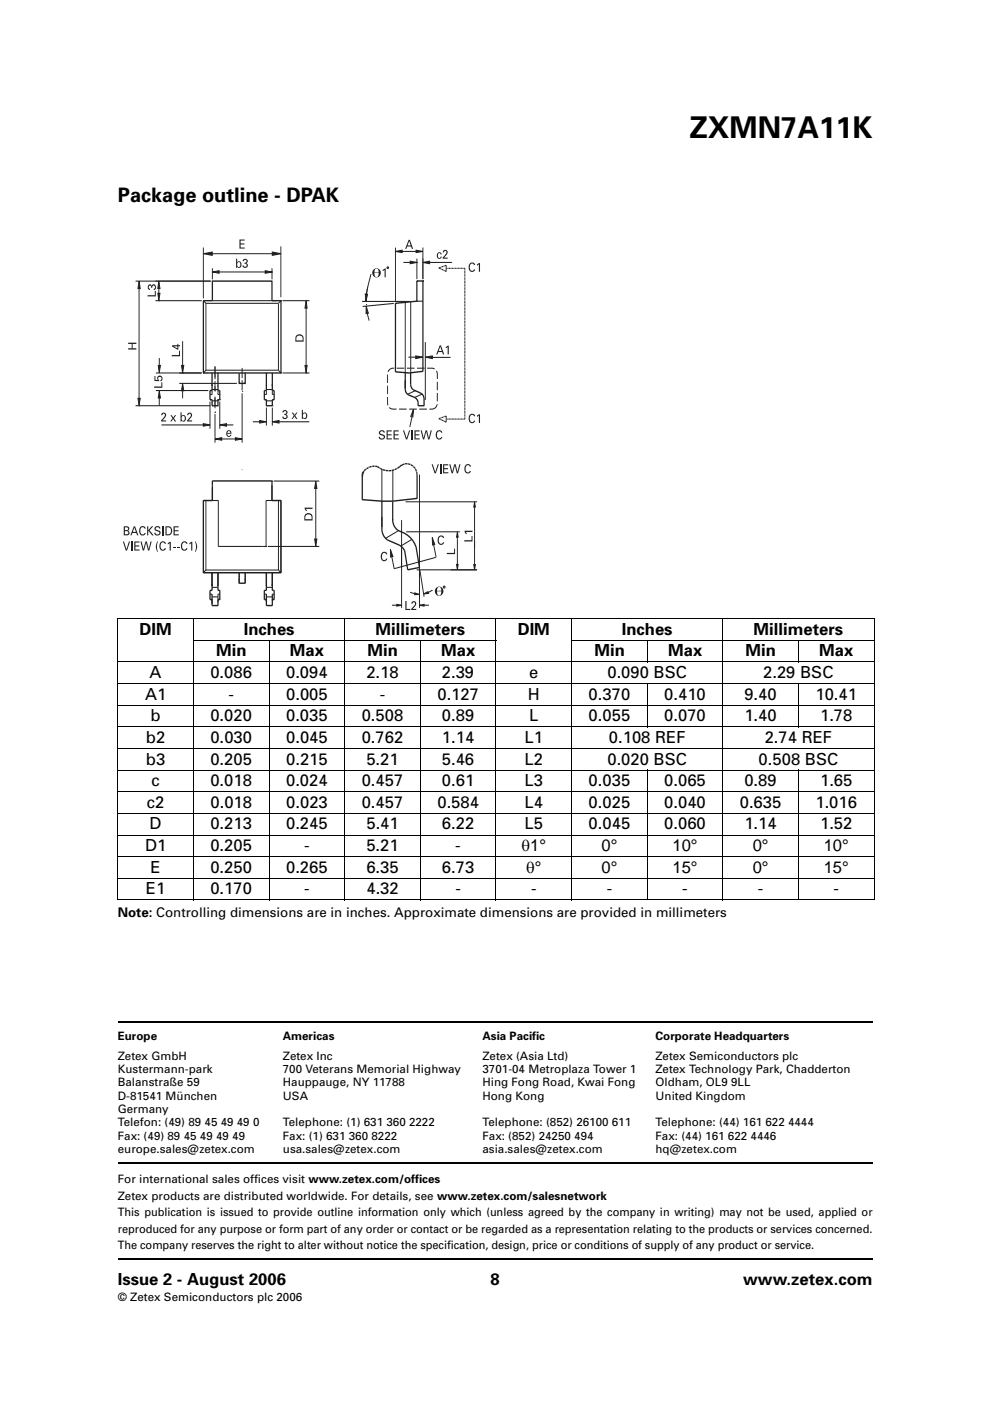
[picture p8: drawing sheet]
<svg xmlns="http://www.w3.org/2000/svg" width="210mm" height="297mm" viewBox="0 0 210 297" stroke-linecap="round" stroke-linejoin="round" font-family="sans-serif">
<defs><g id="words">
<text font-size="6.3" x="146.2" y="29.3">ZXMN7A11K</text>
<text font-size="4.2" x="25" y="42.8">Package outline - DPAK</text>
<g font-size="3.5">
<text x="29.6" y="134.6">DIM</text>
<text x="51.7" y="134.6">Inches</text>
<text x="79.6" y="134.6">Millimeters</text>
<text x="109.8" y="134.6">DIM</text>
<text x="131.8" y="134.6">Inches</text>
<text x="159.8" y="134.6">Millimeters</text>
<text x="31.7" y="143.7">A</text>
<text x="44.6" y="143.7">0.086</text>
<text x="45.8" y="139.2">Min</text>
<text x="60.7" y="143.7">0.094</text>
<text x="61.5" y="139.2">Max</text>
<text x="77.7" y="143.7">2.18</text>
<text x="77.9" y="139.2">Min</text>
<text x="93.5" y="139.2">Max</text>
<text x="93.7" y="143.7">2.39</text>
<text x="112.2" y="143.7">e</text>
<text x="126" y="139.2">Min</text>
<text x="128.8" y="143.7">0.090 BSC</text>
<text x="141.7" y="139.2">Max</text>
<text x="158.1" y="139.2">Min</text>
<text x="161.8" y="143.7">2.29 BSC</text>
<text x="173.7" y="139.2">Max</text>
<text x="30.8" y="148.3">A1</text>
<text x="48.5" y="148.3">-</text>
<text x="60.7" y="148.3">0.005</text>
<text x="80.5" y="148.3">-</text>
<text x="92.7" y="148.3">0.127</text>
<text x="111.9" y="148.3">H</text>
<text x="124.8" y="148.3">0.370</text>
<text x="140.8" y="148.3">0.410</text>
<text x="157.8" y="148.3">9.40</text>
<text x="172.9" y="148.3">10.41</text>
<text x="31.9" y="152.9">b</text>
<text x="44.6" y="152.9">0.020</text>
<text x="60.7" y="152.9">0.035</text>
<text x="76.7" y="152.9">0.508</text>
<text x="93.7" y="152.9">0.89</text>
<text x="112.2" y="152.9">L</text>
<text x="124.8" y="152.9">0.055</text>
<text x="140.8" y="152.9">0.070</text>
<text x="157.8" y="152.9">1.40</text>
<text x="173.9" y="152.9">1.78</text>
<text x="30.9" y="157.5">b2</text>
<text x="44.6" y="157.5">0.030</text>
<text x="60.7" y="157.5">0.045</text>
<text x="76.7" y="157.5">0.762</text>
<text x="93.7" y="157.5">1.14</text>
<text x="111.2" y="157.5">L1</text>
<text x="129.1" y="157.5">0.108 REF</text>
<text x="162.1" y="157.5">2.74 REF</text>
<text x="30.9" y="162.1">b3</text>
<text x="32.1" y="166.7">c</text>
<text x="44.6" y="166.7">0.018</text>
<text x="44.6" y="162.1">0.205</text>
<text x="60.7" y="166.7">0.024</text>
<text x="60.7" y="162.1">0.215</text>
<text x="76.7" y="166.7">0.457</text>
<text x="77.7" y="162.1">5.21</text>
<text x="93.7" y="162.1">5.46</text>
<text x="93.7" y="166.7">0.61</text>
<text x="111.2" y="162.1">L2</text>
<text x="111.2" y="166.7">L3</text>
<text x="124.8" y="166.7">0.035</text>
<text x="128.8" y="162.1">0.020 BSC</text>
<text x="140.8" y="166.7">0.065</text>
<text x="157.8" y="166.7">0.89</text>
<text x="160.9" y="162.1">0.508 BSC</text>
<text x="173.9" y="166.7">1.65</text>
<text x="31.1" y="171.3">c2</text>
<text x="44.6" y="171.3">0.018</text>
<text x="60.7" y="171.3">0.023</text>
<text x="76.7" y="171.3">0.457</text>
<text x="92.7" y="171.3">0.584</text>
<text x="111.2" y="171.3">L4</text>
<text x="124.8" y="171.3">0.025</text>
<text x="140.8" y="171.3">0.040</text>
<text x="156.9" y="171.3">0.635</text>
<text x="172.9" y="171.3">1.016</text>
<text x="31.7" y="175.9">D</text>
<text x="44.6" y="175.9">0.213</text>
<text x="60.7" y="175.9">0.245</text>
<text x="77.7" y="175.9">5.41</text>
<text x="93.7" y="175.9">6.22</text>
<text x="111.2" y="175.9">L5</text>
<text x="124.8" y="175.9">0.045</text>
<text x="140.8" y="175.9">0.060</text>
<text x="157.8" y="175.9">1.14</text>
<text x="173.9" y="175.9">1.52</text>
<text x="30.8" y="180.4">D1</text>
<text x="31.9" y="185">E</text>
<text x="44.6" y="180.4">0.205</text>
<text x="44.6" y="185">0.250</text>
<text x="60.7" y="185">0.265</text>
<text x="64.5" y="180.4">-</text>
<text x="77.7" y="185">6.35</text>
<text x="77.7" y="180.4">5.21</text>
<text x="93.7" y="185">6.73</text>
<text x="96.5" y="180.4">-</text>
<text x="110.6" y="180.4">θ1°</text>
<text x="111.5" y="185">θ°</text>
<text x="127.5" y="180.4">0°</text>
<text x="127.5" y="185">0°</text>
<text x="142.6" y="180.4">10°</text>
<text x="142.6" y="185">15°</text>
<text x="159.6" y="180.4">0°</text>
<text x="159.6" y="185">0°</text>
<text x="174.6" y="180.4">10°</text>
<text x="174.6" y="185">15°</text>
<text x="30.9" y="189.6">E1</text>
<text x="44.6" y="189.6">0.170</text>
<text x="64.5" y="189.6">-</text>
<text x="77.7" y="189.6">4.32</text>
<text x="96.5" y="189.6">-</text>
<text x="112.6" y="189.6">-</text>
<text x="128.6" y="189.6">-</text>
<text x="144.7" y="189.6">-</text>
<text x="160.7" y="189.6">-</text>
<text x="176.7" y="189.6">-</text>
<text x="25" y="272.4">Issue 2 - August 2006</text>
<text x="104" y="272.4">8</text>
<text x="157.6" y="272.4">www.zetex.com</text>
</g>
<text font-size="2.8" x="25" y="194.4">Note: Controlling dimensions are in inches. Approximate dimensions are provided in millimeters</text>
<g font-size="2.5">
<text x="25" y="220.4">Europe</text>
<text x="60" y="220.4">Americas</text>
<text x="102.3" y="220.4">Asia Pacific</text>
<text x="139" y="220.4">Corporate Headquarters</text>
<text x="25" y="224.7">Zetex GmbH</text>
<text x="25" y="227.5">Kustermann-park</text>
<text x="60" y="224.7">Zetex Inc</text>
<text x="60" y="227.5">700 Veterans Memorial Highway</text>
<text x="102.3" y="224.7">Zetex (Asia Ltd)</text>
<text x="102.3" y="227.5">3701-04 Metroplaza Tower 1</text>
<text x="139" y="224.7">Zetex Semiconductors plc</text>
<text x="139" y="227.5">Zetex Technology Park, Chadderton</text>
<text x="25" y="230.3">Balanstraße 59</text>
<text x="25" y="233.2">D-81541 München</text>
<text x="60" y="230.3">Hauppauge, NY 11788</text>
<text x="60" y="233.2">USA</text>
<text x="102.3" y="230.3">Hing Fong Road, Kwai Fong</text>
<text x="102.3" y="233.2">Hong Kong</text>
<text x="139" y="230.3">Oldham, OL9 9LL</text>
<text x="139" y="233.2">United Kingdom</text>
<text x="25" y="236">Germany</text>
<text x="25" y="238.8">Telefon: (49) 89 45 49 49 0</text>
<text x="60" y="238.8">Telephone: (1) 631 360 2222</text>
<text x="102.3" y="238.8">Telephone: (852) 26100 611</text>
<text x="139" y="238.8">Telephone: (44) 161 622 4444</text>
<text x="25" y="241.6">Fax: (49) 89 45 49 49 49</text>
<text x="25" y="244.4">europe.sales@zetex.com</text>
<text x="60" y="241.6">Fax: (1) 631 360 8222</text>
<text x="60" y="244.4">usa.sales@zetex.com</text>
<text x="102.3" y="241.6">Fax: (852) 24250 494</text>
<text x="102.3" y="244.4">asia.sales@zetex.com</text>
<text x="139" y="241.6">Fax: (44) 161 622 4446</text>
<text x="139" y="244.4">hq@zetex.com</text>
<text x="25" y="250.8">For international sales offices visit www.zetex.com/offices</text>
<text x="25" y="254.3">Zetex products are distributed worldwide. For details, see www.zetex.com/salesnetwork</text>
<text x="25" y="257.8">This publication is issued to provide outline information only which (unless agreed by the company in writing) may not be used, applied or</text>
<text x="25" y="261.4">reproduced for any purpose or form part of any order or contact or be regarded as a representation relating to the products or services concerned.</text>
<text x="25" y="264.9">The company reserves the right to alter without notice the specification, design, price or conditions of supply of any product or service.</text>
<text x="25" y="275.9">© Zetex Semiconductors plc 2006</text>
</g>
</g></defs>
<path d="M25 216.7h160M25 246.7h160M25 267h160" fill="none" stroke="#000" stroke-width=".36"/>
<g fill="none" stroke="#000" stroke-width=".21">
<path d="M24.9 131.2h160.5M25 131.3v59.4M40.9 135.8h64.3M41 131.1v59.8M57 135.7v55.2M73.1 131.1v59.8M89.1 135.7v55.2M105.2 131.1v59.8M121.1 135.8h64.3M121.2 131.1v59.8M137.2 135.7v4.7M153.3 131.1v59.8"/>
<path d="M169.3 135.7v4.7M185.3 131.3v59.4M24.9 140.3h160.5M24.9 144.9h160.5M24.9 149.5h160.5M24.9 154.1h160.5M24.9 158.7h160.5M137.2 144.8v9.4M169.3 144.8v9.4M24.9 163.3h160.5M24.9 167.9h160.5M24.9 172.4h160.5"/>
<path d="M24.9 177h160.5M137.2 163.2v27.7M169.3 163.2v27.7M24.9 181.6h160.5M24.9 186.2h160.5M24.9 190.8h160.5"/>
</g>
<path d="M26.1 50.7h75.9v78.6h-75.9z" fill="#fff"/>
<g fill="none" stroke="#231f20" stroke-width=".21">
<path d="M93 56.8h.1M93 56.8l.4 .2M93.5 57h.1M93.6 57.1h.1M93.6 57.1l.4 .2M94.1 57.3h.1M94.6 57v.6l-.4-.2M94.6 56.2v.8M98.6 56.9v.3M98.6 57.3v.6M98.6 58v.1M98.6 58.1v.5"/>
<path d="M98.6 58.7v.8M98.6 59.5v.6M43.1 63.8l.6 .5M43.1 79.1h.1M43.4 78.8h.1M43.7 78.5h15.3M43.7 64.3h15.2M43.7 64.3v14.2M43.7 78.5l-.6 .6M43.9 79v.1M45 63.8h.1M57.7 63.8h.1"/>
<path d="M59 78.5l.6 .6M59.6 79.1h.1M59.6 63.8h.1M59.6 63.8l-.6 .5v14.2M83.8 78.8v.1M87.1 64v15.1M89.7 78.7v.1M90.2 72.5v12.3M98.6 60.1v.1M98.6 60.3v.5M98.6 60.8v.8M98.6 61.7v.6"/>
<path d="M98.6 62.4v.5M98.6 62.9v.1M98.6 63.1v.5M98.6 63.6v.2M98.6 63.8v.6M98.6 64.5v.5M98.6 65.1v.1M98.6 65.2v.5M98.6 65.8v.6M98.6 66.5v.6M98.6 67.2v.1M98.6 67.3v.5"/>
<path d="M98.6 67.9v.6M98.6 68.6v.1M98.6 68.8v.4M98.6 69.3v.7M98.6 70v.1M98.6 70.2v.5M98.6 70.7v.7M98.6 71.4v.1M98.6 71.6v.6M98.6 72.3v.6M98.6 73v.6M98.6 73.7v.6"/>
<path d="M98.6 74.4v.7M98.6 75.1v.5M98.6 75.7v.1M98.6 75.8v.5M98.6 76.4v.1M98.6 76.5v.5M98.6 77.1v.1M98.6 77.2v.5M98.6 77.8v.6M98.6 78.5v.1M98.6 78.7v.6M98.6 79.3v.5"/>
<path d="M98.6 79.9v.7M45 81.8v.1M45 82.8h.1M45 84.7v.1M46.2 81.8v.1M46.6 82.8h.1M56 84.7v.1M56.2 84.7h.3M56.5 81.8v.1M56.5 82.8h.1M56.5 84.7v.1M56.5 86h.1"/>
<path d="M57.7 84.7h.3M57.7 81.8v.1M57.7 86h.1M58 84.7v.1M58.1 82.8h.1M58.1 84.7v.1M85.9 82.7h.1M86.5 83.7h.1M87.7 86.9l-.8 3.6M87.9 84.2v.1M87.9 84.3h.1M89.1 83.3h.1"/>
<path d="M89.9 84.8h.1M89.9 86h.1M93 88.8l.4 .1M93 88.8h.1M93.4 88.7l-.4 .1M93.5 89h.1M93.5 88.6h.1M93.6 89v.1M93.6 89l.4 .2M94 88.4l-.4 .1M94.1 89.2v.1M94.1 88.4h.1"/>
<path d="M94.1 89.2l.1 .1M94.2 88.3l.4-.1v.6M94.6 89v.5l-.4-.2M94.9 88.9h-.3M94.9 88.8l.1 .1M95.1 88.8l.4 .1M95.6 88.8l.1 .1M95.7 88.8l.4 .1M96.2 88.8l.1 .1M96.4 88.8l.4 .1M96.9 88.8v.1M97 88.8l.4 .1"/>
<path d="M97.5 88.8l.1 .1M97.6 88.8l.5 .1M98.1 88.8l.1 .1M98.3 88.8h.3M98.6 80.6v.1M98.6 80.8v.5M98.6 81.3v.1M98.6 81.5v.5M98.6 82v.1M98.6 82.2v.5M98.6 82.7v.1M98.6 82.9v.5"/>
<path d="M98.6 83.4v.1M98.6 83.6v.6M98.6 84.3v.5M98.6 84.8v.2M98.6 85v.5M98.6 85.6v.1M98.6 85.7v.5M98.6 86.3v.1M98.6 86.4v.5M98.6 87v.1M98.6 87.1v.5M98.6 87.7v.1"/>
<path d="M98.6 87.8v.5M98.6 88.4v.1M98.6 88.5v.4M43.7 106.1v14.8M45 106.1h-1.9v15.3M46.3 115.9h10.1M55.6 115.9h.1M56.4 115.9h.1M57.7 106.1h1.9v15.3M57.7 103.4v2.7M59 106.1v14.8M81 112.5h.1"/>
<path d="M82.2 114.5h.1M84.7 115.6h.1M43.1 121.4h16.5M43.4 121.2h.1M43.4 121.2l-.3 .2M43.9 121.4h.1M56.5 124.2h.1M57.7 124.2h.1M59.3 121.2h.1M59.3 121.2l.3 .2"/>
</g>
<g fill="none" stroke="#231f20" stroke-width=".28">
<path d="M89.7 59.6v19.1M45 79.1v2.7M45 63.8h-1.9v15.3h16.5v-15.3h-1.9M46.2 79.1v2.7M52 79.1v2.2h-1.3v-2.1M56.5 79.1v2.7M57.7 79.1v2.7M83.8 64.3v14.5l2.9 .3M85.9 79l.1 4.1 .5 .6 1.4 .6M87.1 79.1v2.4l.2 .8 .3 .3M45 82.8h-.5v1.9h.5v1.3M46.2 82.8h.4v1.9"/>
<path d="M56.5 82.8h-.5v1.9h.5v1.3M57.7 82.8h.4v1.9h-.4v1.3M77.1 100l-.3 .4v5.5l4.2 .4M77.1 100l-.1 .4M77.2 99.8l-.1 .2M77.2 99.8h.1M77.6 99.5l-.4 .3M77.7 99.4l-.1 .1M77.7 99.4h.1M78.1 99.2l-.4 .2M78.2 99.1h.1M78.3 99v.1"/>
<path d="M78.7 98.9l-.4 .1M78.8 98.9h.1M78.9 98.9h.1M79.4 98.8l-.5 .1M79.4 98.8h.1M79.4 98.8v.1M79.6 98.9h.4l.4 .3M80.4 99.2h.1M80.5 99.3h.1M80.6 99.3l.4 .2M81 99.5v.1M81.1 99.6h.1"/>
<path d="M81.2 99.6l.4 .1M81.7 99.7l.1 .1M81.8 99.8h.4M82.2 99.8h.1M82.3 99.8h.1M82.9 99.8h-.4M83 99.8h.1M83.5 99.6l-.4 .1M83.5 99.6v.1M83.6 99.6h.1M84.1 99.4l-.4 .2M84.1 99.4h.1"/>
<path d="M84.3 99.3h-.1M84.7 99l-.4 .3M87.6 82.6l1.5 .7 .7 .6 .1 .5v1.6M87.6 82.6v.1M87.9 84.2a1.54 1.54 0 0 1 .8 1.8h1.2M45 103.4v2.7M76.9 100.6l-.1 .5M76.9 100.6v.1M77 100.5l-.1 .1M77 100.5h.1M81 112.5a2.8 2.8 0 0 0 1.2 2l2.5 1.1M81 106.2v6.3"/>
<path d="M45 121.4v2.8M46.2 121.4v2.8M56.5 121.4v2.8M57.7 121.4v2.8"/>
</g>
<path d="M90.2 75.7l1.5-.2v.5z" fill="#231f20"/>
<path d="M86.6 75.7h2.9M89.7 78.7v.1M90.2 75.7l1.5-.2v.5z" fill="none" stroke="#231f20" stroke-width=".21"/>
<path d="M89.7 78.7l-3 .4" fill="none" stroke="#231f20" stroke-width=".28"/>
<path d="M88.1 75.5l1.6 .2-1.6 .3z" fill="#231f20"/>
<path d="M94.5 57h.1M83.8 64.3h.1M86.6 75.7v.1M88.1 75.5l1.6 .2-1.6 .3zM88.4 63.9h.1M85.1 110.3v18.6M85.8 116.8h.1M88.2 115.9v.1M88.9 105.7v16.9M97 117.9v2.4M100.6 114.8v4.4" fill="none" stroke="#231f20" stroke-width=".21"/>
<path d="M89.7 59.6h-1.3v4.3l-4.6 .4M89.7 59.6h.1M85.8 116.8l.7 4M88.2 115.9l.7 4.4" fill="none" stroke="#231f20" stroke-width=".28"/>
<path d="M100.5 119.7h.3l-.2 1.1z" fill="#231f20"/>
<path d="M100.5 119.7h.3l-.2 1.1zM100.6 119.2h.1M88.9 120.9v8M95.5 120.8h5.6" fill="none" stroke="#231f20" stroke-width=".21"/>
<path d="M88.9 128.3l1-.2v.4z" fill="#231f20"/>
<path d="M88.9 128.3l1-.2v.4z" fill="none" stroke="#231f20" stroke-width=".21"/>
<path d="M84.1 128.1l1 .2-1 .2z" fill="#231f20"/>
<path d="M83.1 128.3h1M83.1 128.3h.1M84.1 128.1l1 .2-1 .2zM86.7 129.2h.1M87.9 129.2h.1M88.8 128.3h.1M88.9 128.9h.1M88.9 128.3h.1M89.9 128.3h1" fill="none" stroke="#231f20" stroke-width=".21"/>
<path d="M89.8 125.9l.9-.5 .1 .4z" fill="#231f20"/>
<path d="M88.9 123.1v3.5M89 120.9l.9 5.6M89.8 125.9l.9-.5 .1 .4zM92.7 126.2h.1" fill="none" stroke="#231f20" stroke-width=".21"/>
<path d="M87.9 125.7l1 .3-1 .1z" fill="#231f20"/>
<path d="M87 125.6l.9 .3M87.9 125.7l1 .3-1 .1zM88.9 126.6h.1M89 120.3h.1M89.8 125.9h.1M91.7 125.1l-.9 .5" fill="none" stroke="#231f20" stroke-width=".21"/>
<path d="M89 120.3l-2.5 .5" fill="none" stroke="#231f20" stroke-width=".28"/>
<path d="M96.8 119.7h.3l-.1 1.1z" fill="#231f20"/>
<path d="M96.8 119.7h.3l-.1 1.1z" fill="none" stroke="#231f20" stroke-width=".21"/>
<path d="M100.6 106.4l.2 1.1h-.3z" fill="#231f20"/>
<path d="M84.7 115.6h.1M85.8 113.1h.1M86 106.4h15.1M92.3 112.8h5.2M100.6 106.4l.2 1.1h-.3zM100.6 107.5v5.3M91.7 125.1v.1" fill="none" stroke="#231f20" stroke-width=".21"/>
<path d="M83.3 110.1a2.9 2.9 0 0 0 2.5 3M83.3 106.4v3.9M84.7 115.6l.8 .7 .3 .5M85.8 113.1a5.2 5.2 0 0 1 2.4 2.8" fill="none" stroke="#231f20" stroke-width=".28"/>
<path d="M97 112.8l.1 1.1h-.3z" fill="#231f20"/>
<g fill="none" stroke="#231f20" stroke-width=".21">
<path d="M45 56.9v2.3M46.5 57.7h9.7M57.7 56.9v2.3M93.4 56.7l-.4 .1M93.5 56.6h.1M94 56.5l-.4 .1M94.1 56.4h.1M94.6 56.3l-.4 .1M94.6 56.9h.3M94.9 56.9h.1M95.1 56.9h.4M95.6 56.9h.1"/>
<path d="M95.7 56.9h.4M96.2 56.9h.1M96.4 56.9h.4M96.9 56.9h.1M97 56.9h.4M97.5 56.9h.1M97.6 56.9h.5M98.1 56.9h.1M98.3 56.9h.3M45 63.8h13.4M85.9 64.1v14.9M88.4 63.9h1.3"/>
<path d="M89.7 63.9h.1M44.5 83.6h.5M45 82.8v.9M45 83.6v.1M45 81.5h.1M45 82.6h1.2M45 85h1.2M46.2 82.8v.8h.4M46.2 81.8h.1M46.6 83.6v.1M51.3 99.6v.1M56.5 82.8v.8h-.5"/>
<path d="M56.5 81.7v.1M56.5 82.6h1.2M56.5 85h1.2M57.7 81.5v.1M57.7 82.8v.8h.4M57.7 86h.1M58.1 83.6v.1M81 99.5v6.9M83.3 99.7v6.6M87 88.4l.7-1.6-.2 1.7M87.7 86.8l-.4 1.7M88.1 82.8v.1"/>
<path d="M88.1 82.8l-1.6 .8M89.5 83.6l-1.6 .7M43.4 106.1h.1M45 106.1h1.3v9.8M57.6 102h.1M57.7 102h.1M57.7 106.1h.1M58.4 106.1h-2v9.8M59.3 106.1h.1M59.6 106.1h.1M84.1 112.8l-2.3 1.3M84.1 112.8h.1"/>
<path d="M84.3 112.4v.1M84.4 112.5l-.3 .3M87.3 114.4l-2.3 1.4M87.3 114.4h.1M88.4 105.7v.1M88.9 100.6v5.2M97 112.8l.1 1.1h-.3zM43.1 121.4h.1M43.4 121.2h.1M43.9 121.4h.1M44.5 127.1h.1M44.5 126h.5"/>
<path d="M44.6 127.1h.4M45 128h.1M45 126.6h1.2M45 125.2h.1M45 126h.1M45 128.4h.1M45 124.5l1.2 .1M46.6 125.2h.1M46.6 126h.1M46.6 126h-.4v1.7M50.7 121.4v.3M50.7 121.8v.1"/>
<path d="M50.7 122v.6M52 121.4v.3M52 121.8v.1M52 122v.6M56 126h.5M56.5 124.1h.1M56.5 124.2h.1M56.5 126h.1M56.5 126.6h1.2M56.5 124.5l1.2 .1M57.7 123.9h.1M57.7 124.2h.1"/>
<path d="M57.7 128.4h.1M57.7 126h.4M57.7 126.6h.1M58.1 126h.1M58.1 125.2h.1M59.3 121.2h.1M59.6 121.4h.1M59.6 121.4l-.6-.5h-15.3l-.6 .5"/>
</g>
<g fill="none" stroke="#231f20" stroke-width=".28">
<path d="M45 63.8v-4.2h12.6l.1 4.2M45 81.5v1.3M46.2 81.8v1M46.6 84.7h-.4v1.3h-1.2M56.5 86h1.2M56.5 81.7v1.1M57.7 81.5v1.3M81 99.5v.1M85.1 98.6h.1M85.1 98.6l-.4 .4M85.1 98.6v.1M85.2 98.6h.1"/>
<path d="M85.3 98.6h.1M85.7 98.4l-.4 .2M85.8 98.4h.1M85.9 98.4h.1M86.3 98.3l-.4 .1M86.4 98.4h.1M86.5 98.4l.5 .1M86.5 98.4h.1M87 98.5h.1M87.2 98.6h.1M87.2 98.6l.3 .2M87.6 98.8v.1"/>
<path d="M87.7 98.9l.3 .4M87.7 98.9v.1M88 99.4h.1M88.1 99.5l.2 .4M88.1 99.5h.1M57.6 102h-12.6v4.1h-1.9v15.3h16.5v-15.3h-1.9v-4.1M88.3 100v.1M88.4 100.1h.1M88.4 100.1v5.6M88.4 105.7l-5.1 .6h-2.3M45 121.4v3.8h-.5v1.9h.5M45 126v2.4h1.2"/>
<path d="M46.2 121.4v3.8h.4v1.9h-.4M46.2 127.1v1.3M46.2 127.1h.3M50.7 121.4v2.3h1.3v-2.3M56 127.1h.5M56.5 125.2h-.5v1.9M56.5 121.4v3.8M56.5 126v2.4M57.7 121.4v3.8h.4v1.9M57.7 127.1h.4M57.7 126v2.4h-1.2M58 127.1h.1"/>
</g>
<path d="M45 57.7l1.5-.3v.5z" fill="#231f20"/>
<path d="M45 57.7l1.5-.3v.5z" fill="none" stroke="#231f20" stroke-width=".21"/>
<path d="M56.2 57.4l1.5 .3-1.5 .2z" fill="#231f20"/>
<path d="M44.7 59.6h-15.9M56.2 57.4l1.5 .3-1.5 .2zM56.2 57.7h.1M57.7 57.7h.1M29.5 61.2v23.3M28.8 86h.1M28.8 86h15.8" fill="none" stroke="#231f20" stroke-width=".21"/>
<path d="M29.5 59.6l.2 1.6h-.5z" fill="#231f20"/>
<path d="M29.5 59.6l.2 1.6h-.5z" fill="none" stroke="#231f20" stroke-width=".21"/>
<path d="M29.2 84.5h.5l-.2 1.5z" fill="#231f20"/>
<path d="M44.7 59.6h-11.7M33 63.8h9.8M33 63.8h.1M33.7 61.2v1M29.2 84.5h.5l-.2 1.5zM29.5 86h.1M29.5 84.5h.1M45 86h.1" fill="none" stroke="#231f20" stroke-width=".21"/>
<path d="M33.7 59.6l.2 1.6h-.4z" fill="#231f20"/>
<path d="M33.7 59.6l.2 1.6h-.4z" fill="none" stroke="#231f20" stroke-width=".21"/>
<path d="M33.5 62.2h.4l-.2 1.6z" fill="#231f20"/>
<path d="M33.1 79.1h9.7M33.1 79.1h.1M33.5 62.2h.4l-.2 1.6zM33.7 63.8h.1M33.7 62.2h.1M33.8 75.9v1.6M43.1 63.8h.1M33.8 84.4v1.6M44.2 82.8h-11.1" fill="none" stroke="#231f20" stroke-width=".21"/>
<path d="M33.6 77.5h.4l-.2 1.6z" fill="#231f20"/>
<path d="M33.6 77.5h.4l-.2 1.6z" fill="none" stroke="#231f20" stroke-width=".21"/>
<path d="M33.8 82.8l.2 1.6h-.4z" fill="#231f20"/>
<path d="M38 79.1h.1M38 79.1h4.8M38.7 72.3v5.2M43.1 79.1h.1M33.8 82.8l.2 1.6h-.4zM33.8 82.8h.1M38 81.3h12.2M38 81.3h.1M38.7 82.9v1.6M44.5 82.8h.1" fill="none" stroke="#231f20" stroke-width=".21"/>
<path d="M38.7 81.3l.3 1.6h-.5z" fill="#231f20"/>
<path d="M38.7 81.3l.3 1.6h-.5z" fill="none" stroke="#231f20" stroke-width=".21"/>
<path d="M38.5 77.5h.5l-.3 1.6z" fill="#231f20"/>
<path d="M38.5 77.5h.5l-.3 1.6zM38.7 79.1h.1M43.1 79.1h.1M45.6 87.8v6.1M47 93.1h2.9M51.3 83.4v10.5" fill="none" stroke="#231f20" stroke-width=".21"/>
<path d="M49.9 92.8l1.4 .3-1.4 .2z" fill="#231f20"/>
<path d="M49.9 92.8l1.4 .3-1.4 .2z" fill="none" stroke="#231f20" stroke-width=".21"/>
<path d="M45.6 93.1l1.4-.3v.5z" fill="#231f20"/>
<g fill="none" stroke="#231f20" stroke-width=".21">
<path d="M45.6 77.7v2.7M34.3 90.1h.1M34.3 90.1h8.8M44.5 85.1v5.8M45.6 93.1l1.4-.3v.5zM45.6 87.4h.1M45.6 93.1h.1M45.6 80.8v2.2M45.6 84.1v2.5M45.6 87.4v.2M46.6 85.1v5.8M47 93.1h.1"/>
<path d="M48 90.1h1.5M49.5 90.1h.1M51.3 83h.1M51.3 80.6v2.2"/>
</g>
<path d="M46.6 90.1l1.4-.3v.6z" fill="#231f20"/>
<path d="M46.6 90.1l1.4-.3v.6z" fill="none" stroke="#231f20" stroke-width=".21"/>
<path d="M43.1 89.8l1.4 .3-1.4 .3z" fill="#231f20"/>
<path d="M43.1 89.8l1.4 .3-1.4 .3zM44.5 84.7h.1M44.5 90.1h.1M46.6 84.7h.1M46.6 90.1h.1M55.1 89.4l-1.5 .1M56.5 86.4v3.9M57.7 86.4v3.9M59.2 89.4h6.4" fill="none" stroke="#231f20" stroke-width=".21"/>
<path d="M55.1 89.2l1.4 .2-1.4 .3z" fill="#231f20"/>
<path d="M55.1 89.2l1.4 .2-1.4 .3z" fill="none" stroke="#231f20" stroke-width=".21"/>
<path d="M57.7 89.4l1.5-.2v.5z" fill="#231f20"/>
<path d="M83.8 52.5v11.4M85.3 53.3h2.9M89.7 52.5v6.7M56.5 86h.1M57.7 89.4l1.5-.2v.5zM57.7 86h.1M57.7 89.4h.1M57.7 89.4v.1" fill="none" stroke="#231f20" stroke-width=".21"/>
<path d="M88.2 53l1.5 .3-1.5 .3z" fill="#231f20"/>
<path d="M88.2 53l1.5 .3-1.5 .3z" fill="none" stroke="#231f20" stroke-width=".21"/>
<path d="M83.8 53.3l1.5-.3v.6z" fill="#231f20"/>
<path d="M83.8 53.3h.1M83.8 53.3l1.5-.3v.6zM85.3 53.3h.1M85.5 55.6v.1M85.5 55.6h1.5M88.4 54.8v4.4M89.7 54.8v4.4M91.1 55.6h4.7M95.8 55.6v.1M83.8 64.3h.1" fill="none" stroke="#231f20" stroke-width=".21"/>
<path d="M89.7 59.6h.1" fill="none" stroke="#231f20" stroke-width=".28"/>
<path d="M87 55.4l1.4 .2-1.4 .3z" fill="#231f20"/>
<path d="M87 55.4l1.4 .2-1.4 .3z" fill="none" stroke="#231f20" stroke-width=".21"/>
<path d="M89.7 55.6l1.4-.2v.5z" fill="#231f20"/>
<path d="M88.4 55.6h.1M89.7 55.6l1.4-.2v.5zM89.7 55.6v.1M59.9 63.8h5.7M59.9 79.1h5.7M64.9 65.3v12.2M65.6 63.8h.1M65.6 79.1h.1" fill="none" stroke="#231f20" stroke-width=".21"/>
<path d="M88.4 59.6h.1M89.7 59.6h.1" fill="none" stroke="#231f20" stroke-width=".28"/>
<path d="M64.9 63.8l.2 1.5h-.4z" fill="#231f20"/>
<path d="M64.9 63.8l.2 1.5h-.4z" fill="none" stroke="#231f20" stroke-width=".21"/>
<path d="M64.7 77.5h.4l-.2 1.6z" fill="#231f20"/>
<g fill="none" stroke="#231f20" stroke-width=".21">
<path d="M78.7 58.1l-.7 2.7M78.7 58.1v.1M59.6 63.8h.1M59.6 79.1h.1M64.7 77.5h.4l-.2 1.6zM64.9 79.1h.1M64.9 77.5h.1M76.8 63.9h10M76.9 65h.1M77.6 63.9h.1M77.9 66.5l.4 1.5M78 60.8l-.4 3.1"/>
<path d="M78 60.8l-.3 1.6M83.5 64.3l-6.6 .7"/>
</g>
<path d="M77.4 62.3l.5 .1-.3 1.5z" fill="#231f20"/>
<path d="M77.4 62.3l.5 .1-.3 1.5z" fill="none" stroke="#231f20" stroke-width=".21"/>
<path d="M77.6 64.9l.5 1.5-.5 .1z" fill="#231f20"/>
<path d="M77.6 64.6h.1M77.6 64.9l.5 1.5-.5 .1zM77.6 64.9h.1M83.8 64.3h.1M86.8 63.9h.1M88.4 63.9h.1M56.8 115.9h10.9M57.7 102h.1M58 102h9.7M67 103.6v10.7M67.7 115.9h.1" fill="none" stroke="#231f20" stroke-width=".21"/>
<path d="M67 102l.2 1.6h-.5z" fill="#231f20"/>
<path d="M67 102l.2 1.6h-.5z" fill="none" stroke="#231f20" stroke-width=".21"/>
<path d="M66.7 114.3h.5l-.2 1.6z" fill="#231f20"/>
<g fill="none" stroke="#231f20" stroke-width=".21">
<path d="M91.2 75.8h4.3M56.4 115.9h.1M57.7 102h.1M66.7 114.3h.5l-.2 1.6zM67 115.9h.1M67 114.3h.1M84.5 112.8h.1M86.1 112.8h6.2M92.4 118.2l-8.6 2.3M97 113.8v4.1M100.6 119.2v1.1M100.6 112.8v3.5"/>
<path d="M88.4 120.8h12.7M94.2 124.7h.1"/>
<circle cx="82.2" cy="56.8" r=".18"/>
</g>
<path d="M91.6 114l.6 1.4-.5 .1z" fill="#231f20"/>
<path d="M91.6 113.9l.6 1.5-.5 .1zM91.9 115.5l.6 2.6M92.4 118.2h.1M83.8 120.5l-.2 .1" fill="none" stroke="#231f20" stroke-width=".21"/>
<path d="M82.8 116.5l.5 1.5-.5 .1z" fill="#231f20"/>
<path d="M81.9 118.3v.1M82.8 116.5l.5 1.5-.5 .1zM83.1 118l.5 2.6M83.6 120.6h.1" fill="none" stroke="#231f20" stroke-width=".21"/>
<g fill="#231f20">
<path d="M27.2 72.7h1.7v.2h-.8v.9h.8v.3h-1.7v-.3h.7v-.9h-.7z" fill-rule="evenodd"/>
<path d="M32.7 82h1.5v-.9h.2v1.1h-1.7z" fill-rule="evenodd"/>
<path d="M32.7 79.7h.3v.8l.5 .1a.6 .6 0 0 1 0-.8 .6 .6 0 0 1 .8-.1 .6 .6 0 0 1 .1 .9l-.4 .2v-.2a.35 .35 0 0 0 .1-.6 .35 .35 0 0 0-.5 .1 .35 .35 0 0 0 .1 .5v.2h-1z" fill-rule="evenodd"/>
<path d="M36.4 75.3h1.6v-.9h.2v1.1h-1.8z" fill-rule="evenodd"/>
<path d="M36.5 73.2v.3l1.1 .6h.2v-.7h.4v-.2h-.4v-.3h-.2v.3zM36.9 73.4h.7v.5z" fill-rule="evenodd"/>
<path d="M50.1 54.8l-.1 2h.3v-.3a.52 .52 0 0 0 .7 .2 .52 .52 0 0 0 .2-.6 .53 .53 0 0 0-.2-.7 .53 .53 0 0 0-.7 .2v-.8zM50.4 55.6a.45 .45 0 0 1 .6 .5 .45 .45 0 0 1-.6 .4l-.1-.4z" fill-rule="evenodd"/>
<path d="M51.5 55.1a.53 .53 0 0 1 .8-.1 .53 .53 0 0 1 .1 .7l-.2 .1a.56 .56 0 0 1 .1 1 .56 .56 0 0 1-.9-.5h.3l.3 .3 .3-.3-.1-.3-.4-.1v-.2l.4-.1v-.4l-.2-.1-.3 .3h-.3z" fill-rule="evenodd"/>
<path d="M31.3 62.6h1.5v-.9h.2v1.2h-1.7z" fill-rule="evenodd"/>
<path d="M31.5 60.4l.5-.1 .2 .4a.43 .43 0 0 1 .4-.4 .43 .43 0 0 1 .4 .4 .59 .59 0 0 1-.4 .8v-.3l.3-.3-.3-.4-.2 .1-.1 .5h-.2l-.1-.5h-.4l-.1 .3 .3 .3v.3a.63 .63 0 0 1-.5-.5 .63 .63 0 0 1 .2-.6z" fill-rule="evenodd"/>
<path d="M62.9 71.1l-.2 .3-.1 1h1.8v-.6a.88 .88 0 0 0-.5-.9 .88 .88 0 0 0-1 .2zM63 71.3a.74 .74 0 0 1 .9 0 .74 .74 0 0 1 .3 .9h-1.4l.1-.6z" fill-rule="evenodd"/>
<path d="M59.9 87.2a.53 .53 0 0 1 .8-.2 .53 .53 0 0 1 .1 .8l-.2 .1a.56 .56 0 0 1 .1 1 .56 .56 0 0 1-.9-.6h.3l.3 .3 .3-.3v-.2l-.4-.1v-.2l.3-.2 .1-.3-.3-.1-.3 .2h-.2z" fill-rule="evenodd"/>
<path d="M61.8 87.5h.3l.4 .5 .3-.5h.3l-.5 .6 .5 .7h-.3l-.4-.5-.3 .5h-.3l.5-.7z" fill-rule="evenodd"/>
<path d="M64 86.9v1.9h.2v-.2a.52 .52 0 0 0 .7 .2 .52 .52 0 0 0 .2-.7 .53 .53 0 0 0-.2-.6 .53 .53 0 0 0-.7 .2v-.8zM64.4 87.7a.45 .45 0 0 1 .5 .5 .45 .45 0 0 1-.5 .4l-.2-.5z" fill-rule="evenodd"/>
<path d="M80.5 91.3a.67 .67 0 0 1 1.1 .4h-.3a.33 .33 0 0 0-.5-.3 .33 .33 0 0 0 .1 .6 .64 .64 0 0 1 .7 .6 .64 .64 0 0 1-.7 .7 .64 .64 0 0 1-.6-.7h.3a.38 .38 0 0 0 .4 .4 .38 .38 0 0 0 .2-.6h-.1a.59 .59 0 0 1-.7-.3 .59 .59 0 0 1 .1-.8z" fill-rule="evenodd"/>
<path d="M82 91.2h1.1v.3h-.9v.6h.8v.2h-.8v.6h.9v.3h-1.1z" fill-rule="evenodd"/>
<path d="M83.4 91.2h1.1v.3h-.8v.6h.8v.2h-.8v.6h.9v.3h-1.2z" fill-rule="evenodd"/>
<path d="M85.4 91.2h.3l.5 1.7 .5-1.7h.3l-.7 2h-.2z" fill-rule="evenodd"/>
<path d="M87.9 91.2h1.1v.3h-.9v.6h.8v.2h-.8v.6h.9v.3h-1.1z" fill-rule="evenodd"/>
<path d="M89.2 91.2h.2l.4 1.6 .4-1.6h.3l.4 1.6 .4-1.6h.3l-.6 2h-.2l-.4-1.7-.5 1.7h-.2z" fill-rule="evenodd"/>
<path d="M92.6 91.5a.66 .66 0 0 1 .6-.3 .66 .66 0 0 1 .6 .5h-.3l-.2-.2a.67 .67 0 0 0-.6 .3 .67 .67 0 0 0 0 .7 .46 .46 0 0 0 .2 .4 .46 .46 0 0 0 .5-.1l.1-.1h.3a.73 .73 0 0 1-1 .5 .73 .73 0 0 1-.4-1z" fill-rule="evenodd"/>
<path d="M79.6 57h.2a.63 .63 0 0 1 .5 .8h-.9zM79.4 57.9h.9a.67 .67 0 0 1-.5 .8 .67 .67 0 0 1-.4-.8zM78.9 57.9a.95 .95 0 0 0 1.9 0 .95 .95 0 0 0-1.9 0z" fill-rule="evenodd"/>
<path d="M81.1 57.2l.7-.3v1.9h-.3v-1.6l-.3 .3z" fill-rule="evenodd"/>
<path d="M93.3 73.5l.4 .9h-.7zM93.2 73.2l-.7 1.9h.2l.2-.5h.8l.2 .5h.3l-.7-1.9z" fill-rule="evenodd"/>
<path d="M94.5 73.6l.7-.3v1.8h-.3v-1.5l-.4 .3z" fill-rule="evenodd"/>
<path d="M99.5 56a.66 .66 0 0 1 .7-.3 .66 .66 0 0 1 .5 .5h-.2l-.2-.3a.67 .67 0 0 0-.7 .3 .67 .67 0 0 0 0 .7 .46 .46 0 0 0 .3 .5 .46 .46 0 0 0 .5-.1l.1-.2h.2a.73 .73 0 0 1-.9 .5 .73 .73 0 0 1-.4-.9z" fill-rule="evenodd"/>
<path d="M101.1 56.1l.7-.3v1.8h-.3v-1.5l-.4 .2z" fill-rule="evenodd"/>
<path d="M92.8 53.7a.49 .49 0 0 1 .5-.2 .49 .49 0 0 1 .3 .4h-.2l-.1-.2a.49 .49 0 0 0-.4 .5 .49 .49 0 0 0 .4 .5l.1-.3h.2a.58 .58 0 0 1-.8 .4 .58 .58 0 0 1-.2-.9z" fill-rule="evenodd"/>
<path d="M94.1 53a.61 .61 0 0 1 .8 .4 .61 .61 0 0 1-.3 .8l-.4 .4h.7v.2h-1v-.2l.8-1.1-.3-.3-.3 .3h-.2z" fill-rule="evenodd"/>
<path d="M86.8 51.1l.3 .9h-.7zM86.6 50.8l-.7 2h.3l.1-.5h.9l.1 .5h.3l-.7-2z" fill-rule="evenodd"/>
<path d="M99.5 88a.66 .66 0 0 1 .7-.3 .66 .66 0 0 1 .5 .6h-.2l-.2-.3a.67 .67 0 0 0-.7 .3 .67 .67 0 0 0 0 .7 .46 .46 0 0 0 .3 .4 .46 .46 0 0 0 .5 0l.1-.2h.2a.73 .73 0 0 1-.9 .5 .73 .73 0 0 1-.4-1z" fill-rule="evenodd"/>
<path d="M101.1 88.1l.7-.3v1.9h-.3v-1.6l-.4 .3z" fill-rule="evenodd"/>
<path d="M34.4 87.5a.61 .61 0 0 1 .8 .4 .61 .61 0 0 1-.3 .8l-.4 .4h.7v.3h-1v-.3l.8-1.1-.3-.3-.3 .3h-.2z" fill-rule="evenodd"/>
<path d="M36.1 88h.3l.3 .5 .4-.5h.2l-.4 .7 .4 .7h-.3l-.3-.6-.3 .6h-.3l.5-.7z" fill-rule="evenodd"/>
<path d="M38.3 87.4v2h.2v-.3a.52 .52 0 0 0 .7 .2 .52 .52 0 0 0 .2-.6 .53 .53 0 0 0-.2-.7 .53 .53 0 0 0-.7 .2v-.8zM38.6 88.3a.45 .45 0 0 1 .6 .4 .45 .45 0 0 1-.6 .4l-.1-.4z" fill-rule="evenodd"/>
<path d="M39.9 87.5a.61 .61 0 0 1 .8 .4 .61 .61 0 0 1-.3 .8l-.4 .4h.7v.3h-1v-.3l.8-1.1-.3-.3-.3 .3h-.2z" fill-rule="evenodd"/>
<path d="M91.5 98.4h.3l.5 1.7 .5-1.7h.2l-.6 2h-.3z" fill-rule="evenodd"/>
<path d="M93.9 98.4h1.1v.3h-.8v.6h.8v.2h-.8v.6h.9v.3h-1.2z" fill-rule="evenodd"/>
<path d="M95.3 98.4h.2l.4 1.6 .4-1.6h.3l.4 1.6 .4-1.6h.2l-.5 2h-.3l-.4-1.7-.4 1.7h-.2z" fill-rule="evenodd"/>
<path d="M98.6 98.7a.67 .67 0 0 1 .7-.3 .67 .67 0 0 1 .5 .5h-.2l-.2-.2a.67 .67 0 0 0-.7 .3 .67 .67 0 0 0 0 .7 .46 .46 0 0 0 .3 .4 .46 .46 0 0 0 .5-.1l.1-.1h.2a.73 .73 0 0 1-.9 .5 .73 .73 0 0 1-.4-1z" fill-rule="evenodd"/>
<path d="M48.4 91.4h.3l.1 .4h-.6zM48.1 91.4a.66 .66 0 0 0-.1 1 .66 .66 0 0 0 1 0l.1-.2h-.3l-.1 .2h-.4l-.1-.4h.9v-.2a.54 .54 0 0 0-.3-.6 .54 .54 0 0 0-.7 .2z" fill-rule="evenodd"/>
<path d="M64.8 109l-.2 .4-.1 1h1.8v-.7a.88 .88 0 0 0-.5-.9 .88 .88 0 0 0-1 .2zM64.9 109.2a.74 .74 0 0 1 .9 0 .74 .74 0 0 1 .3 .9h-1.4l.1-.6z" fill-rule="evenodd"/>
<path d="M64.6 107.6h1.7v.3h-1.4l.2 .4h-.2z" fill-rule="evenodd"/>
<path d="M26.5 112.6l.6 .1a.33 .33 0 0 1 .1 .3 .33 .33 0 0 1-.3 .3h-.4zM26.2 111.6v1.9h.7a.52 .52 0 0 0 .6-.4 .52 .52 0 0 0-.4-.6l.3-.2-.1-.5-.2-.2zM26.5 111.8l.6 .1v.4l-.6 .1z" fill-rule="evenodd"/>
<path d="M28.5 111.8l.3 1h-.6zM28.4 111.6l-.8 1.9h.3l.2-.5h.8l.2 .5h.2l-.7-1.9z" fill-rule="evenodd"/>
<path d="M29.7 111.9a.66 .66 0 0 1 .7-.3 .66 .66 0 0 1 .5 .5h-.3l-.2-.3a.67 .67 0 0 0-.6 .3 .67 .67 0 0 0 0 .7 .46 .46 0 0 0 .2 .5 .46 .46 0 0 0 .6-.1v-.2h.3a.73 .73 0 0 1-1 .5 .73 .73 0 0 1-.4-1z" fill-rule="evenodd"/>
<path d="M31.2 111.6h.2v.8l.8-.8h.3l-.8 .8 .9 1.1h-.4l-.8-1v1h-.2z" fill-rule="evenodd"/>
<path d="M33 111.7a.67 .67 0 0 1 1 .4h-.2a.33 .33 0 0 0-.5-.3 .33 .33 0 0 0 0 .6 .64 .64 0 0 1 .7 .6 .64 .64 0 0 1-.7 .6 .64 .64 0 0 1-.6-.7h.3a.38 .38 0 0 0 .5 .4 .38 .38 0 0 0 .2-.6h-.2a.59 .59 0 0 1-.7-.3 .59 .59 0 0 1 .2-.7z" fill-rule="evenodd"/>
<path d="M35.1 111.6v1.9a1.04 1.04 0 0 0 1.4-1 1.04 1.04 0 0 0-1.4-.9zM35.3 111.8a.75 .75 0 0 1 1 .7 .75 .75 0 0 1-1 .8z" fill-rule="evenodd"/>
<path d="M36.8 111.6h1.1v.2h-.9v.6h.8v.2h-.8v.7h.9v.2h-1.1z" fill-rule="evenodd"/>
<path d="M26 114.8h.3l.5 1.6 .5-1.6h.3l-.7 1.9h-.2z" fill-rule="evenodd"/>
<path d="M28.5 114.8h1.1v.2h-.9v.6h.8v.3h-.8v.6h.9v.2h-1.1z" fill-rule="evenodd"/>
<path d="M29.8 114.8h.2l.4 1.6 .4-1.6h.3l.4 1.6 .4-1.6h.3l-.6 1.9h-.2l-.4-1.6-.5 1.6h-.2z" fill-rule="evenodd"/>
<path d="M33.3 114.8h.2a2.86 2.86 0 0 0 0 2.2h-.2a2.24 2.24 0 0 1 0-2.2z" fill-rule="evenodd"/>
<path d="M34 115.1a.67 .67 0 0 1 .6-.3 .67 .67 0 0 1 .6 .5h-.3l-.2-.3a.67 .67 0 0 0-.6 .3 .67 .67 0 0 0 0 .8 .46 .46 0 0 0 .2 .4 .46 .46 0 0 0 .5-.1l.1-.2h.3a.73 .73 0 0 1-1 .5 .73 .73 0 0 1-.4-.9z" fill-rule="evenodd"/>
<path d="M35.6 115.2l.6-.3v1.8h-.2v-1.5l-.4 .2z" fill-rule="evenodd"/>
<path d="M38.5 115.1a.67 .67 0 0 1 .7-.3 .67 .67 0 0 1 .5 .5h-.2l-.2-.3a.67 .67 0 0 0-.7 .3 .67 .67 0 0 0 0 .8 .46 .46 0 0 0 .3 .4 .46 .46 0 0 0 .5-.1l.1-.2h.2a.73 .73 0 0 1-.9 .5 .73 .73 0 0 1-.4-.9z" fill-rule="evenodd"/>
<path d="M40.1 115.2l.7-.3v1.8h-.3v-1.5l-.4 .2z" fill-rule="evenodd"/>
<path d="M41.4 114.8h.1a2.24 2.24 0 0 1 0 2.2h-.1a2.87 2.87 0 0 0 0-2.2z" fill-rule="evenodd"/>
<path d="M80.9 117.3a.66 .66 0 0 1 .7-.3 .66 .66 0 0 1 .5 .5h-.2l-.2-.2a.67 .67 0 0 0-.7 .3 .67 .67 0 0 0 0 .7 .46 .46 0 0 0 .3 .4 .46 .46 0 0 0 .5-.1l.1-.1h.2a.73 .73 0 0 1-.9 .5 .73 .73 0 0 1-.5-1z" fill-rule="evenodd"/>
<path d="M92.9 113.8a.66 .66 0 0 1 .7-.3 .66 .66 0 0 1 .6 .6h-.3l-.2-.3a.67 .67 0 0 0-.6 .3 .67 .67 0 0 0 0 .7 .46 .46 0 0 0 .2 .5 .46 .46 0 0 0 .5-.1l.1-.2h.3a.73 .73 0 0 1-1 .5 .73 .73 0 0 1-.4-1z" fill-rule="evenodd"/>
<path d="M92.9 124.5l.2-.1a.63 .63 0 0 1 .5 .9h-.9zM92.7 125.4h.9a.67 .67 0 0 1-.5 .8 .67 .67 0 0 1-.4-.8zM92.2 125.4a.95 .95 0 0 0 1.9 0 .95 .95 0 0 0-1.9 0z" fill-rule="evenodd"/>
<path d="M98.4 114.5h1.6v-.9h.2v1.2h-1.8z" fill-rule="evenodd"/>
<path d="M98.5 112.5h1.7v.3h-1.4l.2 .4h-.2z" fill-rule="evenodd"/>
<path d="M85.9 127.4h.3v1.7h.8v.2h-1.1z" fill-rule="evenodd"/>
<path d="M87.5 127.5a.61 .61 0 0 1 .7 .4 .61 .61 0 0 1-.3 .8l-.4 .4h.8v.2h-1.1v-.2l.8-1.1-.3-.3-.2 .3h-.3z" fill-rule="evenodd"/>
<path d="M94.7 117.2h1.6v-.9h.2v1.2h-1.8z" fill-rule="evenodd"/>
</g>
<g fill="#231f20">
<path d="M87.2 91.2h.3v2h-.3z"/>
<path d="M93.3 98.4h.2v2h-.2z"/>
<path d="M34.4 111.6h.3v1.9h-.3z"/>
<path d="M27.8 114.8h.3v1.9h-.3z"/>
<path d="M36.7 115.9h.6v.2h-.6z"/>
<path d="M37.5 115.9h.6v.2h-.6z"/>
</g>
<path d="M43.1 52.5v10.8M45 53.8h12.7M59.5 52.2v10.8M51.3 78v2.2" fill="none" stroke="#231f20" stroke-width=".21"/>
<path d="M43.2 53.8l1.8-.4v.7z" fill="#231f20"/>
<path d="M43.2 53.8l1.8-.4v.7z" fill="none" stroke="#231f20" stroke-width=".21"/>
<path d="M57.7 53.4l1.9 .4-1.9 .3z" fill="#231f20"/>
<path d="M57.7 53.4l1.9 .4-1.9 .3zM57.7 53.8h.1M59.6 53.8h.1" fill="none" stroke="#231f20" stroke-width=".21"/>
<path d="M50.8 50.8h1.1v.2h-.9v.6h.8v.2h-.8v.7h.9v.2h-1.1z" fill="#231f20"/>
<circle cx="94.2" cy="124.5" r=".2" fill="none" stroke="#231f20" stroke-width=".21"/>
<path d="M82.6 78.3l.7-.2h8.3a1.19 1.19 0 0 1 1.1 1.2v6.2a1.22 1.22 0 0 1-1.1 1.2h-8.3a1.19 1.19 0 0 1-1.1-1.2v-6.2v-.4z" fill="none" stroke="#231f20" stroke-width=".21" stroke-dasharray="1.7 .6" stroke-linecap="butt"/>
<use href="#words"/>
</svg>
